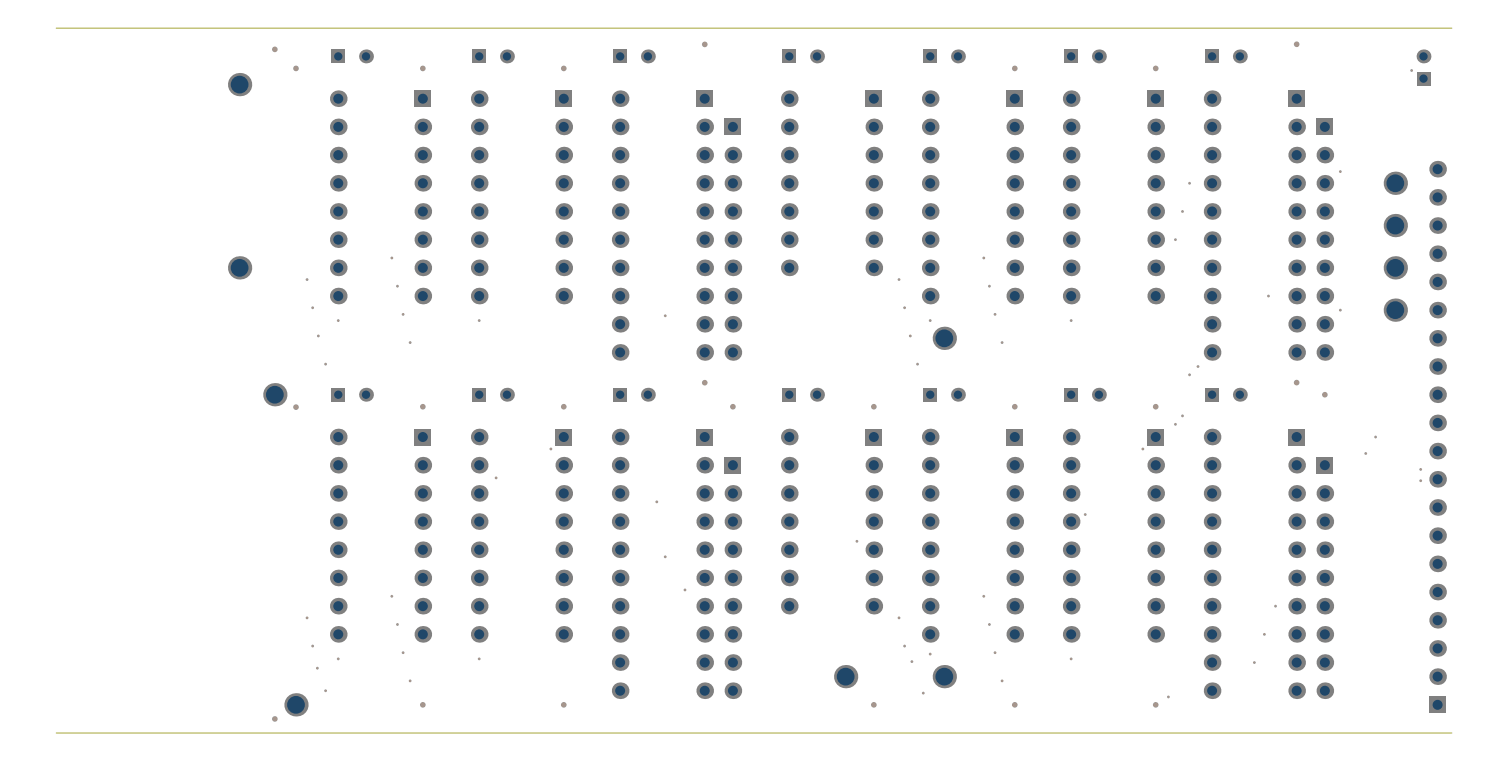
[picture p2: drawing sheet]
<svg xmlns="http://www.w3.org/2000/svg" width="453mm" height="229mm" viewBox="0 0 453 229" stroke-linecap="round" stroke-linejoin="round" font-family="sans-serif">
<g fill="#a6968d">
<circle cx="199.6" cy="167" r=".42"/>
<circle cx="199.6" cy="94.7" r=".42"/>
<circle cx="205.5" cy="177" r=".42"/>
<circle cx="197" cy="150.6" r=".42"/>
<circle cx="148.8" cy="143.4" r=".42"/>
<circle cx="409.7" cy="136" r=".42"/>
<circle cx="412.6" cy="131.1" r=".42"/>
<circle cx="426.2" cy="140.8" r=".42"/>
<circle cx="426.2" cy="144.2" r=".42"/>
<circle cx="402.1" cy="51.5" r=".42"/>
<circle cx="402.1" cy="93" r=".42"/>
<circle cx="257.1" cy="162.4" r=".42"/>
<circle cx="325.6" cy="154.4" r=".42"/>
<circle cx="352.6" cy="127.3" r=".42"/>
<circle cx="423.5" cy="21.2" r=".42"/>
<circle cx="92.1" cy="83.9" r=".42"/>
<circle cx="342.8" cy="134.7" r=".42"/>
<circle cx="165.3" cy="134.7" r=".42"/>
<circle cx="350.5" cy="209.1" r=".42"/>
<circle cx="346.7" cy="211.5" r=".85"/>
<circle cx="219.9" cy="122" r=".85"/>
<circle cx="262.1" cy="122" r=".85"/>
<circle cx="95.2" cy="200.5" r=".42"/>
<circle cx="97.7" cy="207.2" r=".42"/>
<circle cx="93.8" cy="193.8" r=".42"/>
<circle cx="92.1" cy="185.4" r=".42"/>
<circle cx="273.5" cy="198.5" r=".42"/>
<circle cx="277" cy="207.9" r=".42"/>
<circle cx="271.4" cy="193.8" r=".42"/>
<circle cx="269.7" cy="185.4" r=".42"/>
<circle cx="279" cy="196.2" r=".42"/>
<circle cx="376.3" cy="198.8" r=".42"/>
<circle cx="379.3" cy="190.3" r=".42"/>
<circle cx="382.6" cy="181.8" r=".42"/>
<circle cx="380.5" cy="88.8" r=".42"/>
<circle cx="397.4" cy="118.4" r=".85"/>
<circle cx="389" cy="114.8" r=".85"/>
<circle cx="352.6" cy="71.9" r=".42"/>
<circle cx="354.7" cy="63.4" r=".42"/>
<circle cx="354.7" cy="124.8" r=".42"/>
<circle cx="356.8" cy="55" r=".42"/>
<circle cx="356.8" cy="112.4" r=".42"/>
<circle cx="359.4" cy="110" r=".42"/>
<circle cx="321.3" cy="96.2" r=".42"/>
<circle cx="279" cy="96.2" r=".42"/>
<circle cx="321.3" cy="197.7" r=".42"/>
<circle cx="143.8" cy="197.7" r=".42"/>
<circle cx="101.5" cy="197.7" r=".42"/>
<circle cx="101.5" cy="96.2" r=".42"/>
<circle cx="143.8" cy="96.2" r=".42"/>
<circle cx="88.8" cy="122.1" r=".85"/>
<circle cx="82.4" cy="14.8" r=".85"/>
<circle cx="88.8" cy="20.5" r=".85"/>
<circle cx="82.4" cy="215.7" r=".85"/>
<circle cx="346.7" cy="20.5" r=".85"/>
<circle cx="304.4" cy="20.5" r=".85"/>
<circle cx="169.1" cy="20.5" r=".85"/>
<circle cx="126.8" cy="20.5" r=".85"/>
<circle cx="126.8" cy="122" r=".85"/>
<circle cx="169.1" cy="122" r=".85"/>
<circle cx="346.7" cy="122" r=".85"/>
<circle cx="211.4" cy="13.3" r=".85"/>
<circle cx="211.4" cy="114.8" r=".85"/>
<circle cx="304.4" cy="122" r=".85"/>
<circle cx="389" cy="13.3" r=".85"/>
<circle cx="262.1" cy="211.5" r=".85"/>
<circle cx="304.4" cy="211.5" r=".85"/>
<circle cx="169.1" cy="211.5" r=".85"/>
<circle cx="126.8" cy="211.5" r=".85"/>
<circle cx="97.7" cy="109.2" r=".42"/>
<circle cx="95.5" cy="100.8" r=".42"/>
<circle cx="93.8" cy="92.3" r=".42"/>
<circle cx="269.7" cy="83.9" r=".42"/>
<circle cx="271.4" cy="92.3" r=".42"/>
<circle cx="273.1" cy="100.8" r=".42"/>
<circle cx="275.2" cy="109.2" r=".42"/>
<circle cx="300.6" cy="204.3" r=".42"/>
<circle cx="298.5" cy="195.8" r=".42"/>
<circle cx="296.8" cy="187.3" r=".42"/>
<circle cx="295.1" cy="178.9" r=".42"/>
<circle cx="123" cy="204.3" r=".42"/>
<circle cx="120.9" cy="195.8" r=".42"/>
<circle cx="119.2" cy="187.3" r=".42"/>
<circle cx="117.5" cy="178.9" r=".42"/>
<circle cx="123" cy="102.8" r=".42"/>
<circle cx="120.9" cy="94.3" r=".42"/>
<circle cx="119.2" cy="85.9" r=".42"/>
<circle cx="117.5" cy="77.4" r=".42"/>
<circle cx="295.1" cy="77.4" r=".42"/>
<circle cx="296.8" cy="85.9" r=".42"/>
<circle cx="298.5" cy="94.3" r=".42"/>
<circle cx="300.6" cy="102.8" r=".42"/>
</g>
<path d="M16.9 8.5h418.6M16.9 219.9h418.6" fill="none" stroke="#c0c073" stroke-width=".42"/>
<circle cx="431.3" cy="194.5" r="2.5" fill="#808080"/>
<circle cx="431.3" cy="194.5" r="1.5" fill="#1f4769"/>
<circle cx="431.3" cy="177.6" r="2.5" fill="#808080"/>
<circle cx="431.3" cy="177.6" r="1.5" fill="#1f4769"/>
<circle cx="431.3" cy="186.1" r="2.5" fill="#808080"/>
<circle cx="431.3" cy="186.1" r="1.5" fill="#1f4769"/>
<circle cx="431.3" cy="203" r="2.5" fill="#808080"/>
<circle cx="431.3" cy="203" r="1.5" fill="#1f4769"/>
<path d="M428.8 209h4.9v4.9h-4.9z" fill-rule="evenodd" fill="#808080"/>
<circle cx="431.3" cy="211.5" r="1.5" fill="#1f4769"/>
<circle cx="431.3" cy="169.2" r="2.5" fill="#808080"/>
<circle cx="431.3" cy="169.2" r="1.5" fill="#1f4769"/>
<circle cx="397.4" cy="207.2" r="2.5" fill="#808080"/>
<circle cx="397.4" cy="207.2" r="1.5" fill="#1f4769"/>
<circle cx="397.4" cy="198.8" r="2.5" fill="#808080"/>
<circle cx="397.4" cy="198.8" r="1.5" fill="#1f4769"/>
<circle cx="397.4" cy="190.3" r="2.5" fill="#808080"/>
<circle cx="397.4" cy="190.3" r="1.5" fill="#1f4769"/>
<circle cx="397.4" cy="181.8" r="2.5" fill="#808080"/>
<circle cx="397.4" cy="181.8" r="1.5" fill="#1f4769"/>
<circle cx="397.4" cy="173.4" r="2.5" fill="#808080"/>
<circle cx="397.4" cy="173.4" r="1.5" fill="#1f4769"/>
<circle cx="397.4" cy="164.9" r="2.5" fill="#808080"/>
<circle cx="397.4" cy="164.9" r="1.5" fill="#1f4769"/>
<circle cx="389" cy="181.8" r="2.5" fill="#808080"/>
<circle cx="389" cy="181.8" r="1.5" fill="#1f4769"/>
<circle cx="389" cy="190.3" r="2.5" fill="#808080"/>
<circle cx="389" cy="190.3" r="1.5" fill="#1f4769"/>
<circle cx="389" cy="198.8" r="2.5" fill="#808080"/>
<circle cx="389" cy="198.8" r="1.5" fill="#1f4769"/>
<circle cx="389" cy="207.2" r="2.5" fill="#808080"/>
<circle cx="389" cy="207.2" r="1.5" fill="#1f4769"/>
<circle cx="389" cy="173.4" r="2.5" fill="#808080"/>
<circle cx="389" cy="173.4" r="1.5" fill="#1f4769"/>
<circle cx="363.6" cy="207.2" r="2.5" fill="#808080"/>
<circle cx="363.6" cy="207.2" r="1.5" fill="#1f4769"/>
<circle cx="363.6" cy="190.3" r="2.5" fill="#808080"/>
<circle cx="363.6" cy="190.3" r="1.5" fill="#1f4769"/>
<circle cx="363.6" cy="198.8" r="2.5" fill="#808080"/>
<circle cx="363.6" cy="198.8" r="1.5" fill="#1f4769"/>
<circle cx="363.6" cy="181.8" r="2.5" fill="#808080"/>
<circle cx="363.6" cy="181.8" r="1.5" fill="#1f4769"/>
<circle cx="363.6" cy="173.4" r="2.5" fill="#808080"/>
<circle cx="363.6" cy="173.4" r="1.5" fill="#1f4769"/>
<circle cx="363.6" cy="164.9" r="2.5" fill="#808080"/>
<circle cx="363.6" cy="164.9" r="1.5" fill="#1f4769"/>
<circle cx="346.7" cy="190.3" r="2.5" fill="#808080"/>
<circle cx="346.7" cy="190.3" r="1.5" fill="#1f4769"/>
<circle cx="346.7" cy="181.8" r="2.5" fill="#808080"/>
<circle cx="346.7" cy="181.8" r="1.5" fill="#1f4769"/>
<circle cx="346.7" cy="173.4" r="2.5" fill="#808080"/>
<circle cx="346.7" cy="173.4" r="1.5" fill="#1f4769"/>
<circle cx="346.7" cy="164.9" r="2.5" fill="#808080"/>
<circle cx="346.7" cy="164.9" r="1.5" fill="#1f4769"/>
<circle cx="431.3" cy="160.7" r="2.5" fill="#808080"/>
<circle cx="431.3" cy="160.7" r="1.5" fill="#1f4769"/>
<circle cx="431.3" cy="152.2" r="2.5" fill="#808080"/>
<circle cx="431.3" cy="152.2" r="1.5" fill="#1f4769"/>
<circle cx="431.3" cy="143.8" r="2.5" fill="#808080"/>
<circle cx="431.3" cy="143.8" r="1.5" fill="#1f4769"/>
<circle cx="431.3" cy="135.3" r="2.5" fill="#808080"/>
<circle cx="431.3" cy="135.3" r="1.5" fill="#1f4769"/>
<circle cx="431.3" cy="126.9" r="2.5" fill="#808080"/>
<circle cx="431.3" cy="126.9" r="1.5" fill="#1f4769"/>
<circle cx="431.3" cy="118.4" r="2.5" fill="#808080"/>
<circle cx="431.3" cy="118.4" r="1.5" fill="#1f4769"/>
<circle cx="397.4" cy="156.5" r="2.5" fill="#808080"/>
<circle cx="397.4" cy="156.5" r="1.5" fill="#1f4769"/>
<path d="M394.9 137.1h5v5h-5z" fill-rule="evenodd" fill="#808080"/>
<circle cx="397.4" cy="139.6" r="1.5" fill="#1f4769"/>
<circle cx="397.4" cy="148" r="2.5" fill="#808080"/>
<circle cx="397.4" cy="148" r="1.5" fill="#1f4769"/>
<circle cx="389" cy="164.9" r="2.5" fill="#808080"/>
<circle cx="389" cy="164.9" r="1.5" fill="#1f4769"/>
<circle cx="389" cy="156.5" r="2.5" fill="#808080"/>
<circle cx="389" cy="156.5" r="1.5" fill="#1f4769"/>
<path d="M386.5 128.6h5v5h-5z" fill-rule="evenodd" fill="#808080"/>
<circle cx="389" cy="131.1" r="1.5" fill="#1f4769"/>
<circle cx="389" cy="139.6" r="2.5" fill="#808080"/>
<circle cx="389" cy="139.6" r="1.5" fill="#1f4769"/>
<circle cx="389" cy="148" r="2.5" fill="#808080"/>
<circle cx="389" cy="148" r="1.5" fill="#1f4769"/>
<circle cx="371.9" cy="118.4" r="2.08" fill="#808080"/>
<circle cx="371.9" cy="118.4" r="1.25" fill="#1f4769"/>
<circle cx="363.6" cy="156.5" r="2.5" fill="#808080"/>
<circle cx="363.6" cy="156.5" r="1.5" fill="#1f4769"/>
<circle cx="363.6" cy="148" r="2.5" fill="#808080"/>
<circle cx="363.6" cy="148" r="1.5" fill="#1f4769"/>
<path d="M361.5 116.3h4.2v4.2h-4.2z" fill-rule="evenodd" fill="#808080"/>
<circle cx="363.6" cy="118.4" r="1.25" fill="#1f4769"/>
<circle cx="363.6" cy="131.1" r="2.5" fill="#808080"/>
<circle cx="363.6" cy="131.1" r="1.5" fill="#1f4769"/>
<circle cx="363.6" cy="139.6" r="2.5" fill="#808080"/>
<circle cx="363.6" cy="139.6" r="1.5" fill="#1f4769"/>
<circle cx="346.7" cy="156.5" r="2.5" fill="#808080"/>
<circle cx="346.7" cy="156.5" r="1.5" fill="#1f4769"/>
<circle cx="346.7" cy="139.6" r="2.5" fill="#808080"/>
<circle cx="346.7" cy="139.6" r="1.5" fill="#1f4769"/>
<circle cx="346.7" cy="148" r="2.5" fill="#808080"/>
<circle cx="346.7" cy="148" r="1.5" fill="#1f4769"/>
<path d="M344.2 128.6h5v5h-5z" fill-rule="evenodd" fill="#808080"/>
<circle cx="346.7" cy="131.1" r="1.5" fill="#1f4769"/>
<circle cx="321.3" cy="190.3" r="2.5" fill="#808080"/>
<circle cx="321.3" cy="190.3" r="1.5" fill="#1f4769"/>
<circle cx="321.3" cy="181.8" r="2.5" fill="#808080"/>
<circle cx="321.3" cy="181.8" r="1.5" fill="#1f4769"/>
<circle cx="321.3" cy="173.4" r="2.5" fill="#808080"/>
<circle cx="321.3" cy="173.4" r="1.5" fill="#1f4769"/>
<circle cx="321.3" cy="164.9" r="2.5" fill="#808080"/>
<circle cx="321.3" cy="164.9" r="1.5" fill="#1f4769"/>
<circle cx="304.4" cy="190.3" r="2.5" fill="#808080"/>
<circle cx="304.4" cy="190.3" r="1.5" fill="#1f4769"/>
<circle cx="304.4" cy="181.8" r="2.5" fill="#808080"/>
<circle cx="304.4" cy="181.8" r="1.5" fill="#1f4769"/>
<circle cx="304.4" cy="173.4" r="2.5" fill="#808080"/>
<circle cx="304.4" cy="173.4" r="1.5" fill="#1f4769"/>
<circle cx="304.4" cy="164.9" r="2.5" fill="#808080"/>
<circle cx="304.4" cy="164.9" r="1.5" fill="#1f4769"/>
<circle cx="283.3" cy="203" r="3.5" fill="#808080"/>
<circle cx="283.3" cy="203" r="2.66" fill="#1f4769"/>
<circle cx="279" cy="190.3" r="2.5" fill="#808080"/>
<circle cx="279" cy="190.3" r="1.5" fill="#1f4769"/>
<circle cx="279" cy="181.8" r="2.5" fill="#808080"/>
<circle cx="279" cy="181.8" r="1.5" fill="#1f4769"/>
<circle cx="279" cy="173.4" r="2.5" fill="#808080"/>
<circle cx="279" cy="173.4" r="1.5" fill="#1f4769"/>
<circle cx="279" cy="164.9" r="2.5" fill="#808080"/>
<circle cx="279" cy="164.9" r="1.5" fill="#1f4769"/>
<circle cx="262.1" cy="181.8" r="2.5" fill="#808080"/>
<circle cx="262.1" cy="181.8" r="1.5" fill="#1f4769"/>
<circle cx="262.1" cy="173.4" r="2.5" fill="#808080"/>
<circle cx="262.1" cy="173.4" r="1.5" fill="#1f4769"/>
<circle cx="253.7" cy="203" r="3.5" fill="#808080"/>
<circle cx="253.7" cy="203" r="2.66" fill="#1f4769"/>
<circle cx="236.8" cy="181.8" r="2.5" fill="#808080"/>
<circle cx="236.8" cy="181.8" r="1.5" fill="#1f4769"/>
<circle cx="236.8" cy="173.4" r="2.5" fill="#808080"/>
<circle cx="236.8" cy="173.4" r="1.5" fill="#1f4769"/>
<circle cx="236.8" cy="164.9" r="2.5" fill="#808080"/>
<circle cx="236.8" cy="164.9" r="1.5" fill="#1f4769"/>
<circle cx="219.9" cy="173.4" r="2.5" fill="#808080"/>
<circle cx="219.9" cy="173.4" r="1.5" fill="#1f4769"/>
<circle cx="329.6" cy="118.4" r="2.08" fill="#808080"/>
<circle cx="329.6" cy="118.4" r="1.25" fill="#1f4769"/>
<circle cx="321.3" cy="156.5" r="2.5" fill="#808080"/>
<circle cx="321.3" cy="156.5" r="1.5" fill="#1f4769"/>
<circle cx="321.3" cy="148" r="2.5" fill="#808080"/>
<circle cx="321.3" cy="148" r="1.5" fill="#1f4769"/>
<circle cx="321.3" cy="139.6" r="2.5" fill="#808080"/>
<circle cx="321.3" cy="139.6" r="1.5" fill="#1f4769"/>
<circle cx="321.3" cy="131.1" r="2.5" fill="#808080"/>
<circle cx="321.3" cy="131.1" r="1.5" fill="#1f4769"/>
<circle cx="304.4" cy="156.5" r="2.5" fill="#808080"/>
<circle cx="304.4" cy="156.5" r="1.5" fill="#1f4769"/>
<circle cx="304.4" cy="148" r="2.5" fill="#808080"/>
<circle cx="304.4" cy="148" r="1.5" fill="#1f4769"/>
<circle cx="304.4" cy="139.6" r="2.5" fill="#808080"/>
<circle cx="304.4" cy="139.6" r="1.5" fill="#1f4769"/>
<path d="M301.9 128.6h5v5h-5z" fill-rule="evenodd" fill="#808080"/>
<circle cx="304.4" cy="131.1" r="1.5" fill="#1f4769"/>
<circle cx="287.4" cy="118.4" r="2.08" fill="#808080"/>
<circle cx="287.4" cy="118.4" r="1.25" fill="#1f4769"/>
<circle cx="279" cy="156.5" r="2.5" fill="#808080"/>
<circle cx="279" cy="156.5" r="1.5" fill="#1f4769"/>
<circle cx="279" cy="148" r="2.5" fill="#808080"/>
<circle cx="279" cy="148" r="1.5" fill="#1f4769"/>
<circle cx="279" cy="139.6" r="2.5" fill="#808080"/>
<circle cx="279" cy="139.6" r="1.5" fill="#1f4769"/>
<circle cx="279" cy="131.1" r="2.5" fill="#808080"/>
<circle cx="279" cy="131.1" r="1.5" fill="#1f4769"/>
<circle cx="262.1" cy="164.9" r="2.5" fill="#808080"/>
<circle cx="262.1" cy="164.9" r="1.5" fill="#1f4769"/>
<circle cx="262.1" cy="156.5" r="2.5" fill="#808080"/>
<circle cx="262.1" cy="156.5" r="1.5" fill="#1f4769"/>
<circle cx="262.1" cy="148" r="2.5" fill="#808080"/>
<circle cx="262.1" cy="148" r="1.5" fill="#1f4769"/>
<circle cx="262.1" cy="139.6" r="2.5" fill="#808080"/>
<circle cx="262.1" cy="139.6" r="1.5" fill="#1f4769"/>
<path d="M259.6 128.6h5v5h-5z" fill-rule="evenodd" fill="#808080"/>
<circle cx="262.1" cy="131.1" r="1.5" fill="#1f4769"/>
<circle cx="245.1" cy="118.4" r="2.08" fill="#808080"/>
<circle cx="245.1" cy="118.4" r="1.25" fill="#1f4769"/>
<circle cx="236.8" cy="156.5" r="2.5" fill="#808080"/>
<circle cx="236.8" cy="156.5" r="1.5" fill="#1f4769"/>
<circle cx="236.8" cy="148" r="2.5" fill="#808080"/>
<circle cx="236.8" cy="148" r="1.5" fill="#1f4769"/>
<circle cx="236.8" cy="139.6" r="2.5" fill="#808080"/>
<circle cx="236.8" cy="139.6" r="1.5" fill="#1f4769"/>
<circle cx="236.8" cy="131.1" r="2.5" fill="#808080"/>
<circle cx="236.8" cy="131.1" r="1.5" fill="#1f4769"/>
<path d="M234.7 116.3h4.1v4.2h-4.1z" fill-rule="evenodd" fill="#808080"/>
<circle cx="236.8" cy="118.4" r="1.25" fill="#1f4769"/>
<circle cx="219.9" cy="164.9" r="2.5" fill="#808080"/>
<circle cx="219.9" cy="164.9" r="1.5" fill="#1f4769"/>
<path d="M217.4 137.1h5v5h-5z" fill-rule="evenodd" fill="#808080"/>
<circle cx="219.9" cy="139.6" r="1.5" fill="#1f4769"/>
<circle cx="431.3" cy="110" r="2.5" fill="#808080"/>
<circle cx="431.3" cy="110" r="1.5" fill="#1f4769"/>
<circle cx="431.3" cy="101.5" r="2.5" fill="#808080"/>
<circle cx="431.3" cy="101.5" r="1.5" fill="#1f4769"/>
<circle cx="431.3" cy="76.1" r="2.5" fill="#808080"/>
<circle cx="431.3" cy="76.1" r="1.5" fill="#1f4769"/>
<circle cx="431.3" cy="93" r="2.5" fill="#808080"/>
<circle cx="431.3" cy="93" r="1.5" fill="#1f4769"/>
<circle cx="431.3" cy="84.6" r="2.5" fill="#808080"/>
<circle cx="431.3" cy="84.6" r="1.5" fill="#1f4769"/>
<circle cx="431.3" cy="67.7" r="2.5" fill="#808080"/>
<circle cx="431.3" cy="67.7" r="1.5" fill="#1f4769"/>
<circle cx="418.6" cy="93" r="3.5" fill="#808080"/>
<circle cx="418.6" cy="93" r="2.66" fill="#1f4769"/>
<circle cx="418.6" cy="80.4" r="3.5" fill="#808080"/>
<circle cx="418.6" cy="80.4" r="2.66" fill="#1f4769"/>
<circle cx="418.6" cy="67.7" r="3.5" fill="#808080"/>
<circle cx="418.6" cy="67.7" r="2.66" fill="#1f4769"/>
<circle cx="397.4" cy="80.4" r="2.5" fill="#808080"/>
<circle cx="397.4" cy="80.4" r="1.5" fill="#1f4769"/>
<circle cx="397.4" cy="105.7" r="2.5" fill="#808080"/>
<circle cx="397.4" cy="105.7" r="1.5" fill="#1f4769"/>
<circle cx="397.4" cy="97.3" r="2.5" fill="#808080"/>
<circle cx="397.4" cy="97.3" r="1.5" fill="#1f4769"/>
<circle cx="397.4" cy="88.8" r="2.5" fill="#808080"/>
<circle cx="397.4" cy="88.8" r="1.5" fill="#1f4769"/>
<circle cx="397.4" cy="71.9" r="2.5" fill="#808080"/>
<circle cx="397.4" cy="71.9" r="1.5" fill="#1f4769"/>
<circle cx="389" cy="80.4" r="2.5" fill="#808080"/>
<circle cx="389" cy="80.4" r="1.5" fill="#1f4769"/>
<circle cx="389" cy="97.3" r="2.5" fill="#808080"/>
<circle cx="389" cy="97.3" r="1.5" fill="#1f4769"/>
<circle cx="389" cy="105.7" r="2.5" fill="#808080"/>
<circle cx="389" cy="105.7" r="1.5" fill="#1f4769"/>
<circle cx="389" cy="88.8" r="2.5" fill="#808080"/>
<circle cx="389" cy="88.8" r="1.5" fill="#1f4769"/>
<circle cx="389" cy="71.9" r="2.5" fill="#808080"/>
<circle cx="389" cy="71.9" r="1.5" fill="#1f4769"/>
<circle cx="363.6" cy="105.7" r="2.5" fill="#808080"/>
<circle cx="363.6" cy="105.7" r="1.5" fill="#1f4769"/>
<circle cx="363.6" cy="80.4" r="2.5" fill="#808080"/>
<circle cx="363.6" cy="80.4" r="1.5" fill="#1f4769"/>
<circle cx="363.6" cy="97.3" r="2.5" fill="#808080"/>
<circle cx="363.6" cy="97.3" r="1.5" fill="#1f4769"/>
<circle cx="363.6" cy="88.8" r="2.5" fill="#808080"/>
<circle cx="363.6" cy="88.8" r="1.5" fill="#1f4769"/>
<circle cx="363.6" cy="71.9" r="2.5" fill="#808080"/>
<circle cx="363.6" cy="71.9" r="1.5" fill="#1f4769"/>
<circle cx="346.7" cy="80.4" r="2.5" fill="#808080"/>
<circle cx="346.7" cy="80.4" r="1.5" fill="#1f4769"/>
<circle cx="346.7" cy="71.9" r="2.5" fill="#808080"/>
<circle cx="346.7" cy="71.9" r="1.5" fill="#1f4769"/>
<circle cx="431.3" cy="59.2" r="2.5" fill="#808080"/>
<circle cx="431.3" cy="59.2" r="1.5" fill="#1f4769"/>
<circle cx="431.3" cy="50.8" r="2.5" fill="#808080"/>
<circle cx="431.3" cy="50.8" r="1.5" fill="#1f4769"/>
<path d="M424.9 21.5h4.2v4.2h-4.2z" fill-rule="evenodd" fill="#808080"/>
<circle cx="427" cy="23.6" r="1.25" fill="#1f4769"/>
<circle cx="427" cy="16.9" r="2.08" fill="#808080"/>
<circle cx="427" cy="16.9" r="1.25" fill="#1f4769"/>
<circle cx="418.6" cy="55" r="3.5" fill="#808080"/>
<circle cx="418.6" cy="55" r="2.66" fill="#1f4769"/>
<circle cx="397.4" cy="63.4" r="2.5" fill="#808080"/>
<circle cx="397.4" cy="63.4" r="1.5" fill="#1f4769"/>
<circle cx="397.4" cy="55" r="2.5" fill="#808080"/>
<circle cx="397.4" cy="55" r="1.5" fill="#1f4769"/>
<circle cx="397.4" cy="46.5" r="2.5" fill="#808080"/>
<circle cx="397.4" cy="46.5" r="1.5" fill="#1f4769"/>
<path d="M394.9 35.6h5v5h-5z" fill-rule="evenodd" fill="#808080"/>
<circle cx="397.4" cy="38.1" r="1.5" fill="#1f4769"/>
<circle cx="389" cy="63.4" r="2.5" fill="#808080"/>
<circle cx="389" cy="63.4" r="1.5" fill="#1f4769"/>
<circle cx="389" cy="55" r="2.5" fill="#808080"/>
<circle cx="389" cy="55" r="1.5" fill="#1f4769"/>
<circle cx="389" cy="46.5" r="2.5" fill="#808080"/>
<circle cx="389" cy="46.5" r="1.5" fill="#1f4769"/>
<circle cx="389" cy="38.1" r="2.5" fill="#808080"/>
<circle cx="389" cy="38.1" r="1.5" fill="#1f4769"/>
<path d="M386.5 27.1h5v5h-5z" fill-rule="evenodd" fill="#808080"/>
<circle cx="389" cy="29.6" r="1.5" fill="#1f4769"/>
<circle cx="371.9" cy="16.9" r="2.08" fill="#808080"/>
<circle cx="371.9" cy="16.9" r="1.25" fill="#1f4769"/>
<circle cx="363.6" cy="63.4" r="2.5" fill="#808080"/>
<circle cx="363.6" cy="63.4" r="1.5" fill="#1f4769"/>
<circle cx="363.6" cy="55" r="2.5" fill="#808080"/>
<circle cx="363.6" cy="55" r="1.5" fill="#1f4769"/>
<circle cx="363.6" cy="46.5" r="2.5" fill="#808080"/>
<circle cx="363.6" cy="46.5" r="1.5" fill="#1f4769"/>
<circle cx="363.6" cy="38.1" r="2.5" fill="#808080"/>
<circle cx="363.6" cy="38.1" r="1.5" fill="#1f4769"/>
<circle cx="363.6" cy="29.6" r="2.5" fill="#808080"/>
<circle cx="363.6" cy="29.6" r="1.5" fill="#1f4769"/>
<path d="M361.5 14.8h4.2v4.2h-4.2z" fill-rule="evenodd" fill="#808080"/>
<circle cx="363.6" cy="16.9" r="1.25" fill="#1f4769"/>
<circle cx="346.7" cy="63.4" r="2.5" fill="#808080"/>
<circle cx="346.7" cy="63.4" r="1.5" fill="#1f4769"/>
<circle cx="346.7" cy="55" r="2.5" fill="#808080"/>
<circle cx="346.7" cy="55" r="1.5" fill="#1f4769"/>
<circle cx="346.7" cy="46.5" r="2.5" fill="#808080"/>
<circle cx="346.7" cy="46.5" r="1.5" fill="#1f4769"/>
<circle cx="346.7" cy="38.1" r="2.5" fill="#808080"/>
<circle cx="346.7" cy="38.1" r="1.5" fill="#1f4769"/>
<path d="M344.2 27.1h5v5h-5z" fill-rule="evenodd" fill="#808080"/>
<circle cx="346.7" cy="29.6" r="1.5" fill="#1f4769"/>
<circle cx="346.7" cy="88.8" r="2.5" fill="#808080"/>
<circle cx="346.7" cy="88.8" r="1.5" fill="#1f4769"/>
<path d="M319.2 116.3h4.2v4.2h-4.2z" fill-rule="evenodd" fill="#808080"/>
<circle cx="321.3" cy="118.4" r="1.25" fill="#1f4769"/>
<circle cx="321.3" cy="80.4" r="2.5" fill="#808080"/>
<circle cx="321.3" cy="80.4" r="1.5" fill="#1f4769"/>
<circle cx="321.3" cy="88.8" r="2.5" fill="#808080"/>
<circle cx="321.3" cy="88.8" r="1.5" fill="#1f4769"/>
<circle cx="321.3" cy="71.9" r="2.5" fill="#808080"/>
<circle cx="321.3" cy="71.9" r="1.5" fill="#1f4769"/>
<circle cx="304.4" cy="88.8" r="2.5" fill="#808080"/>
<circle cx="304.4" cy="88.8" r="1.5" fill="#1f4769"/>
<circle cx="304.4" cy="80.4" r="2.5" fill="#808080"/>
<circle cx="304.4" cy="80.4" r="1.5" fill="#1f4769"/>
<circle cx="304.4" cy="71.9" r="2.5" fill="#808080"/>
<circle cx="304.4" cy="71.9" r="1.5" fill="#1f4769"/>
<circle cx="283.3" cy="101.5" r="3.5" fill="#808080"/>
<circle cx="283.3" cy="101.5" r="2.66" fill="#1f4769"/>
<circle cx="279" cy="88.8" r="2.5" fill="#808080"/>
<circle cx="279" cy="88.8" r="1.5" fill="#1f4769"/>
<circle cx="279" cy="80.4" r="2.5" fill="#808080"/>
<circle cx="279" cy="80.4" r="1.5" fill="#1f4769"/>
<path d="M277 116.3h4.1v4.2h-4.1z" fill-rule="evenodd" fill="#808080"/>
<circle cx="279" cy="118.4" r="1.25" fill="#1f4769"/>
<circle cx="279" cy="71.9" r="2.5" fill="#808080"/>
<circle cx="279" cy="71.9" r="1.5" fill="#1f4769"/>
<circle cx="262.1" cy="80.4" r="2.5" fill="#808080"/>
<circle cx="262.1" cy="80.4" r="1.5" fill="#1f4769"/>
<circle cx="262.1" cy="71.9" r="2.5" fill="#808080"/>
<circle cx="262.1" cy="71.9" r="1.5" fill="#1f4769"/>
<circle cx="236.8" cy="80.4" r="2.5" fill="#808080"/>
<circle cx="236.8" cy="80.4" r="1.5" fill="#1f4769"/>
<circle cx="236.8" cy="71.9" r="2.5" fill="#808080"/>
<circle cx="236.8" cy="71.9" r="1.5" fill="#1f4769"/>
<circle cx="219.9" cy="105.7" r="2.5" fill="#808080"/>
<circle cx="219.9" cy="105.7" r="1.5" fill="#1f4769"/>
<circle cx="219.9" cy="97.3" r="2.5" fill="#808080"/>
<circle cx="219.9" cy="97.3" r="1.5" fill="#1f4769"/>
<circle cx="219.9" cy="88.8" r="2.5" fill="#808080"/>
<circle cx="219.9" cy="88.8" r="1.5" fill="#1f4769"/>
<circle cx="219.9" cy="80.4" r="2.5" fill="#808080"/>
<circle cx="219.9" cy="80.4" r="1.5" fill="#1f4769"/>
<circle cx="219.9" cy="71.9" r="2.5" fill="#808080"/>
<circle cx="219.9" cy="71.9" r="1.5" fill="#1f4769"/>
<circle cx="329.6" cy="16.9" r="2.08" fill="#808080"/>
<circle cx="329.6" cy="16.9" r="1.25" fill="#1f4769"/>
<circle cx="321.3" cy="63.4" r="2.5" fill="#808080"/>
<circle cx="321.3" cy="63.4" r="1.5" fill="#1f4769"/>
<circle cx="321.3" cy="55" r="2.5" fill="#808080"/>
<circle cx="321.3" cy="55" r="1.5" fill="#1f4769"/>
<circle cx="321.3" cy="46.5" r="2.5" fill="#808080"/>
<circle cx="321.3" cy="46.5" r="1.5" fill="#1f4769"/>
<circle cx="321.3" cy="38.1" r="2.5" fill="#808080"/>
<circle cx="321.3" cy="38.1" r="1.5" fill="#1f4769"/>
<circle cx="321.3" cy="29.6" r="2.5" fill="#808080"/>
<circle cx="321.3" cy="29.6" r="1.5" fill="#1f4769"/>
<path d="M319.2 14.8h4.2v4.2h-4.2z" fill-rule="evenodd" fill="#808080"/>
<circle cx="321.3" cy="16.9" r="1.25" fill="#1f4769"/>
<circle cx="304.4" cy="63.4" r="2.5" fill="#808080"/>
<circle cx="304.4" cy="63.4" r="1.5" fill="#1f4769"/>
<circle cx="304.4" cy="55" r="2.5" fill="#808080"/>
<circle cx="304.4" cy="55" r="1.5" fill="#1f4769"/>
<circle cx="304.4" cy="46.5" r="2.5" fill="#808080"/>
<circle cx="304.4" cy="46.5" r="1.5" fill="#1f4769"/>
<circle cx="304.4" cy="38.1" r="2.5" fill="#808080"/>
<circle cx="304.4" cy="38.1" r="1.5" fill="#1f4769"/>
<path d="M301.9 27.1h5v5h-5z" fill-rule="evenodd" fill="#808080"/>
<circle cx="304.4" cy="29.6" r="1.5" fill="#1f4769"/>
<circle cx="287.4" cy="16.9" r="2.08" fill="#808080"/>
<circle cx="287.4" cy="16.9" r="1.25" fill="#1f4769"/>
<circle cx="279" cy="63.4" r="2.5" fill="#808080"/>
<circle cx="279" cy="63.4" r="1.5" fill="#1f4769"/>
<circle cx="279" cy="55" r="2.5" fill="#808080"/>
<circle cx="279" cy="55" r="1.5" fill="#1f4769"/>
<circle cx="279" cy="46.5" r="2.5" fill="#808080"/>
<circle cx="279" cy="46.5" r="1.5" fill="#1f4769"/>
<circle cx="279" cy="38.1" r="2.5" fill="#808080"/>
<circle cx="279" cy="38.1" r="1.5" fill="#1f4769"/>
<circle cx="279" cy="29.6" r="2.5" fill="#808080"/>
<circle cx="279" cy="29.6" r="1.5" fill="#1f4769"/>
<path d="M277 14.8h4.1v4.2h-4.1z" fill-rule="evenodd" fill="#808080"/>
<circle cx="279" cy="16.9" r="1.25" fill="#1f4769"/>
<circle cx="262.1" cy="63.4" r="2.5" fill="#808080"/>
<circle cx="262.1" cy="63.4" r="1.5" fill="#1f4769"/>
<circle cx="262.1" cy="55" r="2.5" fill="#808080"/>
<circle cx="262.1" cy="55" r="1.5" fill="#1f4769"/>
<circle cx="262.1" cy="46.5" r="2.5" fill="#808080"/>
<circle cx="262.1" cy="46.5" r="1.5" fill="#1f4769"/>
<circle cx="262.1" cy="38.1" r="2.5" fill="#808080"/>
<circle cx="262.1" cy="38.1" r="1.5" fill="#1f4769"/>
<path d="M259.6 27.1h5v5h-5z" fill-rule="evenodd" fill="#808080"/>
<circle cx="262.1" cy="29.6" r="1.5" fill="#1f4769"/>
<circle cx="245.1" cy="16.9" r="2.08" fill="#808080"/>
<circle cx="245.1" cy="16.9" r="1.25" fill="#1f4769"/>
<circle cx="236.8" cy="63.4" r="2.5" fill="#808080"/>
<circle cx="236.8" cy="63.4" r="1.5" fill="#1f4769"/>
<circle cx="236.8" cy="55" r="2.5" fill="#808080"/>
<circle cx="236.8" cy="55" r="1.5" fill="#1f4769"/>
<circle cx="236.8" cy="46.5" r="2.5" fill="#808080"/>
<circle cx="236.8" cy="46.5" r="1.5" fill="#1f4769"/>
<circle cx="236.8" cy="38.1" r="2.5" fill="#808080"/>
<circle cx="236.8" cy="38.1" r="1.5" fill="#1f4769"/>
<circle cx="236.8" cy="29.6" r="2.5" fill="#808080"/>
<circle cx="236.8" cy="29.6" r="1.5" fill="#1f4769"/>
<path d="M234.7 14.8h4.1v4.2h-4.1z" fill-rule="evenodd" fill="#808080"/>
<circle cx="236.8" cy="16.9" r="1.25" fill="#1f4769"/>
<circle cx="219.9" cy="207.2" r="2.5" fill="#808080"/>
<circle cx="219.9" cy="207.2" r="1.5" fill="#1f4769"/>
<circle cx="186" cy="207.2" r="2.5" fill="#808080"/>
<circle cx="186" cy="207.2" r="1.5" fill="#1f4769"/>
<circle cx="211.4" cy="207.2" r="2.5" fill="#808080"/>
<circle cx="211.4" cy="207.2" r="1.5" fill="#1f4769"/>
<circle cx="219.9" cy="198.8" r="2.5" fill="#808080"/>
<circle cx="219.9" cy="198.8" r="1.5" fill="#1f4769"/>
<circle cx="211.4" cy="198.8" r="2.5" fill="#808080"/>
<circle cx="211.4" cy="198.8" r="1.5" fill="#1f4769"/>
<circle cx="186" cy="198.8" r="2.5" fill="#808080"/>
<circle cx="186" cy="198.8" r="1.5" fill="#1f4769"/>
<circle cx="219.9" cy="190.3" r="2.5" fill="#808080"/>
<circle cx="219.9" cy="190.3" r="1.5" fill="#1f4769"/>
<circle cx="186" cy="190.3" r="2.5" fill="#808080"/>
<circle cx="186" cy="190.3" r="1.5" fill="#1f4769"/>
<circle cx="211.4" cy="190.3" r="2.5" fill="#808080"/>
<circle cx="211.4" cy="190.3" r="1.5" fill="#1f4769"/>
<circle cx="219.9" cy="181.8" r="2.5" fill="#808080"/>
<circle cx="219.9" cy="181.8" r="1.5" fill="#1f4769"/>
<circle cx="186" cy="181.8" r="2.5" fill="#808080"/>
<circle cx="186" cy="181.8" r="1.5" fill="#1f4769"/>
<circle cx="211.4" cy="181.8" r="2.5" fill="#808080"/>
<circle cx="211.4" cy="181.8" r="1.5" fill="#1f4769"/>
<circle cx="169.1" cy="181.8" r="2.5" fill="#808080"/>
<circle cx="169.1" cy="181.8" r="1.5" fill="#1f4769"/>
<circle cx="186" cy="173.4" r="2.5" fill="#808080"/>
<circle cx="186" cy="173.4" r="1.5" fill="#1f4769"/>
<circle cx="211.4" cy="173.4" r="2.5" fill="#808080"/>
<circle cx="211.4" cy="173.4" r="1.5" fill="#1f4769"/>
<circle cx="186" cy="164.9" r="2.5" fill="#808080"/>
<circle cx="186" cy="164.9" r="1.5" fill="#1f4769"/>
<circle cx="211.4" cy="164.9" r="2.5" fill="#808080"/>
<circle cx="211.4" cy="164.9" r="1.5" fill="#1f4769"/>
<circle cx="186" cy="156.5" r="2.5" fill="#808080"/>
<circle cx="186" cy="156.5" r="1.5" fill="#1f4769"/>
<circle cx="219.9" cy="156.5" r="2.5" fill="#808080"/>
<circle cx="219.9" cy="156.5" r="1.5" fill="#1f4769"/>
<circle cx="211.4" cy="156.5" r="2.5" fill="#808080"/>
<circle cx="211.4" cy="156.5" r="1.5" fill="#1f4769"/>
<circle cx="211.4" cy="148" r="2.5" fill="#808080"/>
<circle cx="211.4" cy="148" r="1.5" fill="#1f4769"/>
<circle cx="219.9" cy="148" r="2.5" fill="#808080"/>
<circle cx="219.9" cy="148" r="1.5" fill="#1f4769"/>
<circle cx="186" cy="148" r="2.5" fill="#808080"/>
<circle cx="186" cy="148" r="1.5" fill="#1f4769"/>
<circle cx="169.1" cy="148" r="2.5" fill="#808080"/>
<circle cx="169.1" cy="148" r="1.5" fill="#1f4769"/>
<circle cx="211.4" cy="139.6" r="2.5" fill="#808080"/>
<circle cx="211.4" cy="139.6" r="1.5" fill="#1f4769"/>
<circle cx="186" cy="139.6" r="2.5" fill="#808080"/>
<circle cx="186" cy="139.6" r="1.5" fill="#1f4769"/>
<path d="M208.9 128.6h5v5h-5z" fill-rule="evenodd" fill="#808080"/>
<circle cx="211.4" cy="131.1" r="1.5" fill="#1f4769"/>
<circle cx="186" cy="131.1" r="2.5" fill="#808080"/>
<circle cx="186" cy="131.1" r="1.5" fill="#1f4769"/>
<circle cx="88.8" cy="211.5" r="3.5" fill="#808080"/>
<circle cx="88.8" cy="211.5" r="2.66" fill="#1f4769"/>
<circle cx="169.1" cy="190.3" r="2.5" fill="#808080"/>
<circle cx="169.1" cy="190.3" r="1.5" fill="#1f4769"/>
<circle cx="126.8" cy="190.3" r="2.5" fill="#808080"/>
<circle cx="126.8" cy="190.3" r="1.5" fill="#1f4769"/>
<circle cx="143.8" cy="190.3" r="2.5" fill="#808080"/>
<circle cx="143.8" cy="190.3" r="1.5" fill="#1f4769"/>
<circle cx="101.5" cy="190.3" r="2.5" fill="#808080"/>
<circle cx="101.5" cy="190.3" r="1.5" fill="#1f4769"/>
<circle cx="169.1" cy="156.5" r="2.5" fill="#808080"/>
<circle cx="169.1" cy="156.5" r="1.5" fill="#1f4769"/>
<circle cx="169.1" cy="164.9" r="2.5" fill="#808080"/>
<circle cx="169.1" cy="164.9" r="1.5" fill="#1f4769"/>
<circle cx="169.1" cy="139.6" r="2.5" fill="#808080"/>
<circle cx="169.1" cy="139.6" r="1.5" fill="#1f4769"/>
<path d="M166.6 128.6h5v5h-5z" fill-rule="evenodd" fill="#808080"/>
<circle cx="169.1" cy="131.1" r="1.5" fill="#1f4769"/>
<circle cx="169.1" cy="173.4" r="2.5" fill="#808080"/>
<circle cx="169.1" cy="173.4" r="1.5" fill="#1f4769"/>
<circle cx="143.8" cy="181.8" r="2.5" fill="#808080"/>
<circle cx="143.8" cy="181.8" r="1.5" fill="#1f4769"/>
<circle cx="143.8" cy="131.1" r="2.5" fill="#808080"/>
<circle cx="143.8" cy="131.1" r="1.5" fill="#1f4769"/>
<circle cx="143.8" cy="173.4" r="2.5" fill="#808080"/>
<circle cx="143.8" cy="173.4" r="1.5" fill="#1f4769"/>
<circle cx="143.8" cy="139.6" r="2.5" fill="#808080"/>
<circle cx="143.8" cy="139.6" r="1.5" fill="#1f4769"/>
<circle cx="143.8" cy="156.5" r="2.5" fill="#808080"/>
<circle cx="143.8" cy="156.5" r="1.5" fill="#1f4769"/>
<circle cx="143.8" cy="148" r="2.5" fill="#808080"/>
<circle cx="143.8" cy="148" r="1.5" fill="#1f4769"/>
<circle cx="143.8" cy="164.9" r="2.5" fill="#808080"/>
<circle cx="143.8" cy="164.9" r="1.5" fill="#1f4769"/>
<circle cx="126.8" cy="181.8" r="2.5" fill="#808080"/>
<circle cx="126.8" cy="181.8" r="1.5" fill="#1f4769"/>
<circle cx="126.8" cy="164.9" r="2.5" fill="#808080"/>
<circle cx="126.8" cy="164.9" r="1.5" fill="#1f4769"/>
<circle cx="126.8" cy="148" r="2.5" fill="#808080"/>
<circle cx="126.8" cy="148" r="1.5" fill="#1f4769"/>
<circle cx="126.8" cy="139.6" r="2.5" fill="#808080"/>
<circle cx="126.8" cy="139.6" r="1.5" fill="#1f4769"/>
<path d="M124.3 128.6h5v5h-5z" fill-rule="evenodd" fill="#808080"/>
<circle cx="126.8" cy="131.1" r="1.5" fill="#1f4769"/>
<circle cx="126.8" cy="173.4" r="2.5" fill="#808080"/>
<circle cx="126.8" cy="173.4" r="1.5" fill="#1f4769"/>
<circle cx="126.8" cy="156.5" r="2.5" fill="#808080"/>
<circle cx="126.8" cy="156.5" r="1.5" fill="#1f4769"/>
<circle cx="101.5" cy="181.8" r="2.5" fill="#808080"/>
<circle cx="101.5" cy="181.8" r="1.5" fill="#1f4769"/>
<circle cx="101.5" cy="148" r="2.5" fill="#808080"/>
<circle cx="101.5" cy="148" r="1.5" fill="#1f4769"/>
<circle cx="101.5" cy="173.4" r="2.5" fill="#808080"/>
<circle cx="101.5" cy="173.4" r="1.5" fill="#1f4769"/>
<circle cx="101.5" cy="139.6" r="2.5" fill="#808080"/>
<circle cx="101.5" cy="139.6" r="1.5" fill="#1f4769"/>
<circle cx="101.5" cy="164.9" r="2.5" fill="#808080"/>
<circle cx="101.5" cy="164.9" r="1.5" fill="#1f4769"/>
<circle cx="101.5" cy="156.5" r="2.5" fill="#808080"/>
<circle cx="101.5" cy="156.5" r="1.5" fill="#1f4769"/>
<circle cx="101.5" cy="131.1" r="2.5" fill="#808080"/>
<circle cx="101.5" cy="131.1" r="1.5" fill="#1f4769"/>
<path d="M141.7 116.3h4.1v4.2h-4.1z" fill-rule="evenodd" fill="#808080"/>
<circle cx="143.8" cy="118.4" r="1.25" fill="#1f4769"/>
<circle cx="152.1" cy="118.4" r="2.08" fill="#808080"/>
<circle cx="152.1" cy="118.4" r="1.25" fill="#1f4769"/>
<path d="M184 116.3h4.1v4.2h-4.1z" fill-rule="evenodd" fill="#808080"/>
<circle cx="186" cy="118.4" r="1.25" fill="#1f4769"/>
<circle cx="194.4" cy="118.4" r="2.08" fill="#808080"/>
<circle cx="194.4" cy="118.4" r="1.25" fill="#1f4769"/>
<circle cx="211.4" cy="105.7" r="2.5" fill="#808080"/>
<circle cx="211.4" cy="105.7" r="1.5" fill="#1f4769"/>
<circle cx="186" cy="105.7" r="2.5" fill="#808080"/>
<circle cx="186" cy="105.7" r="1.5" fill="#1f4769"/>
<circle cx="211.4" cy="97.3" r="2.5" fill="#808080"/>
<circle cx="211.4" cy="97.3" r="1.5" fill="#1f4769"/>
<circle cx="186" cy="97.3" r="2.5" fill="#808080"/>
<circle cx="186" cy="97.3" r="1.5" fill="#1f4769"/>
<circle cx="211.4" cy="88.8" r="2.5" fill="#808080"/>
<circle cx="211.4" cy="88.8" r="1.5" fill="#1f4769"/>
<circle cx="169.1" cy="88.8" r="2.5" fill="#808080"/>
<circle cx="169.1" cy="88.8" r="1.5" fill="#1f4769"/>
<circle cx="186" cy="88.8" r="2.5" fill="#808080"/>
<circle cx="186" cy="88.8" r="1.5" fill="#1f4769"/>
<circle cx="219.9" cy="63.4" r="2.5" fill="#808080"/>
<circle cx="219.9" cy="63.4" r="1.5" fill="#1f4769"/>
<circle cx="219.9" cy="55" r="2.5" fill="#808080"/>
<circle cx="219.9" cy="55" r="1.5" fill="#1f4769"/>
<path d="M217.4 35.6h5v5h-5z" fill-rule="evenodd" fill="#808080"/>
<circle cx="219.9" cy="38.1" r="1.5" fill="#1f4769"/>
<circle cx="219.9" cy="46.5" r="2.5" fill="#808080"/>
<circle cx="219.9" cy="46.5" r="1.5" fill="#1f4769"/>
<circle cx="211.4" cy="80.4" r="2.5" fill="#808080"/>
<circle cx="211.4" cy="80.4" r="1.5" fill="#1f4769"/>
<circle cx="211.4" cy="71.9" r="2.5" fill="#808080"/>
<circle cx="211.4" cy="71.9" r="1.5" fill="#1f4769"/>
<circle cx="211.4" cy="63.4" r="2.5" fill="#808080"/>
<circle cx="211.4" cy="63.4" r="1.5" fill="#1f4769"/>
<circle cx="211.4" cy="38.1" r="2.5" fill="#808080"/>
<circle cx="211.4" cy="38.1" r="1.5" fill="#1f4769"/>
<circle cx="211.4" cy="46.5" r="2.5" fill="#808080"/>
<circle cx="211.4" cy="46.5" r="1.5" fill="#1f4769"/>
<circle cx="211.4" cy="55" r="2.5" fill="#808080"/>
<circle cx="211.4" cy="55" r="1.5" fill="#1f4769"/>
<path d="M208.9 27.1h5v5h-5z" fill-rule="evenodd" fill="#808080"/>
<circle cx="211.4" cy="29.6" r="1.5" fill="#1f4769"/>
<circle cx="194.4" cy="16.9" r="2.08" fill="#808080"/>
<circle cx="194.4" cy="16.9" r="1.25" fill="#1f4769"/>
<circle cx="186" cy="80.4" r="2.5" fill="#808080"/>
<circle cx="186" cy="80.4" r="1.5" fill="#1f4769"/>
<circle cx="186" cy="71.9" r="2.5" fill="#808080"/>
<circle cx="186" cy="71.9" r="1.5" fill="#1f4769"/>
<circle cx="186" cy="63.4" r="2.5" fill="#808080"/>
<circle cx="186" cy="63.4" r="1.5" fill="#1f4769"/>
<circle cx="186" cy="46.5" r="2.5" fill="#808080"/>
<circle cx="186" cy="46.5" r="1.5" fill="#1f4769"/>
<circle cx="186" cy="38.1" r="2.5" fill="#808080"/>
<circle cx="186" cy="38.1" r="1.5" fill="#1f4769"/>
<path d="M184 14.8h4.1v4.2h-4.1z" fill-rule="evenodd" fill="#808080"/>
<circle cx="186" cy="16.9" r="1.25" fill="#1f4769"/>
<circle cx="186" cy="55" r="2.5" fill="#808080"/>
<circle cx="186" cy="55" r="1.5" fill="#1f4769"/>
<circle cx="186" cy="29.6" r="2.5" fill="#808080"/>
<circle cx="186" cy="29.6" r="1.5" fill="#1f4769"/>
<circle cx="169.1" cy="80.4" r="2.5" fill="#808080"/>
<circle cx="169.1" cy="80.4" r="1.5" fill="#1f4769"/>
<circle cx="169.1" cy="71.9" r="2.5" fill="#808080"/>
<circle cx="169.1" cy="71.9" r="1.5" fill="#1f4769"/>
<circle cx="169.1" cy="63.4" r="2.5" fill="#808080"/>
<circle cx="169.1" cy="63.4" r="1.5" fill="#1f4769"/>
<circle cx="169.1" cy="38.1" r="2.5" fill="#808080"/>
<circle cx="169.1" cy="38.1" r="1.5" fill="#1f4769"/>
<path d="M166.6 27.1h5v5h-5z" fill-rule="evenodd" fill="#808080"/>
<circle cx="169.1" cy="29.6" r="1.5" fill="#1f4769"/>
<circle cx="169.1" cy="46.5" r="2.5" fill="#808080"/>
<circle cx="169.1" cy="46.5" r="1.5" fill="#1f4769"/>
<circle cx="169.1" cy="55" r="2.5" fill="#808080"/>
<circle cx="169.1" cy="55" r="1.5" fill="#1f4769"/>
<circle cx="152.1" cy="16.9" r="2.08" fill="#808080"/>
<circle cx="152.1" cy="16.9" r="1.25" fill="#1f4769"/>
<path d="M141.7 14.8h4.1v4.2h-4.1z" fill-rule="evenodd" fill="#808080"/>
<circle cx="143.8" cy="16.9" r="1.25" fill="#1f4769"/>
<circle cx="143.8" cy="29.6" r="2.5" fill="#808080"/>
<circle cx="143.8" cy="29.6" r="1.5" fill="#1f4769"/>
<path d="M99.4 116.3h4.2v4.2h-4.2z" fill-rule="evenodd" fill="#808080"/>
<circle cx="101.5" cy="118.4" r="1.25" fill="#1f4769"/>
<circle cx="109.8" cy="118.4" r="2.08" fill="#808080"/>
<circle cx="109.8" cy="118.4" r="1.25" fill="#1f4769"/>
<circle cx="82.4" cy="118.4" r="3.5" fill="#808080"/>
<circle cx="82.4" cy="118.4" r="2.66" fill="#1f4769"/>
<circle cx="143.8" cy="88.8" r="2.5" fill="#808080"/>
<circle cx="143.8" cy="88.8" r="1.5" fill="#1f4769"/>
<circle cx="126.8" cy="88.8" r="2.5" fill="#808080"/>
<circle cx="126.8" cy="88.8" r="1.5" fill="#1f4769"/>
<circle cx="101.5" cy="88.8" r="2.5" fill="#808080"/>
<circle cx="101.5" cy="88.8" r="1.5" fill="#1f4769"/>
<circle cx="126.8" cy="80.4" r="2.5" fill="#808080"/>
<circle cx="126.8" cy="80.4" r="1.5" fill="#1f4769"/>
<circle cx="143.8" cy="80.4" r="2.5" fill="#808080"/>
<circle cx="143.8" cy="80.4" r="1.5" fill="#1f4769"/>
<circle cx="143.8" cy="71.9" r="2.5" fill="#808080"/>
<circle cx="143.8" cy="71.9" r="1.5" fill="#1f4769"/>
<circle cx="143.8" cy="63.4" r="2.5" fill="#808080"/>
<circle cx="143.8" cy="63.4" r="1.5" fill="#1f4769"/>
<circle cx="143.8" cy="55" r="2.5" fill="#808080"/>
<circle cx="143.8" cy="55" r="1.5" fill="#1f4769"/>
<circle cx="143.8" cy="46.5" r="2.5" fill="#808080"/>
<circle cx="143.8" cy="46.5" r="1.5" fill="#1f4769"/>
<circle cx="143.8" cy="38.1" r="2.5" fill="#808080"/>
<circle cx="143.8" cy="38.1" r="1.5" fill="#1f4769"/>
<circle cx="126.8" cy="71.9" r="2.5" fill="#808080"/>
<circle cx="126.8" cy="71.9" r="1.5" fill="#1f4769"/>
<circle cx="126.8" cy="63.4" r="2.5" fill="#808080"/>
<circle cx="126.8" cy="63.4" r="1.5" fill="#1f4769"/>
<circle cx="126.8" cy="55" r="2.5" fill="#808080"/>
<circle cx="126.8" cy="55" r="1.5" fill="#1f4769"/>
<circle cx="126.8" cy="46.5" r="2.5" fill="#808080"/>
<circle cx="126.8" cy="46.5" r="1.5" fill="#1f4769"/>
<circle cx="126.8" cy="38.1" r="2.5" fill="#808080"/>
<circle cx="126.8" cy="38.1" r="1.5" fill="#1f4769"/>
<path d="M124.3 27.1h5v5h-5z" fill-rule="evenodd" fill="#808080"/>
<circle cx="126.8" cy="29.6" r="1.5" fill="#1f4769"/>
<circle cx="109.8" cy="16.9" r="2.08" fill="#808080"/>
<circle cx="109.8" cy="16.9" r="1.25" fill="#1f4769"/>
<circle cx="101.5" cy="80.4" r="2.5" fill="#808080"/>
<circle cx="101.5" cy="80.4" r="1.5" fill="#1f4769"/>
<circle cx="101.5" cy="71.9" r="2.5" fill="#808080"/>
<circle cx="101.5" cy="71.9" r="1.5" fill="#1f4769"/>
<circle cx="101.5" cy="63.4" r="2.5" fill="#808080"/>
<circle cx="101.5" cy="63.4" r="1.5" fill="#1f4769"/>
<circle cx="101.5" cy="55" r="2.5" fill="#808080"/>
<circle cx="101.5" cy="55" r="1.5" fill="#1f4769"/>
<circle cx="101.5" cy="46.5" r="2.5" fill="#808080"/>
<circle cx="101.5" cy="46.5" r="1.5" fill="#1f4769"/>
<circle cx="101.5" cy="38.1" r="2.5" fill="#808080"/>
<circle cx="101.5" cy="38.1" r="1.5" fill="#1f4769"/>
<path d="M99.4 14.8h4.2v4.2h-4.2z" fill-rule="evenodd" fill="#808080"/>
<circle cx="101.5" cy="16.9" r="1.25" fill="#1f4769"/>
<circle cx="101.5" cy="29.6" r="2.5" fill="#808080"/>
<circle cx="101.5" cy="29.6" r="1.5" fill="#1f4769"/>
<circle cx="71.9" cy="80.4" r="3.5" fill="#808080"/>
<circle cx="71.9" cy="80.4" r="2.66" fill="#1f4769"/>
<circle cx="71.9" cy="25.4" r="3.5" fill="#808080"/>
<circle cx="71.9" cy="25.4" r="2.66" fill="#1f4769"/>
</svg>
